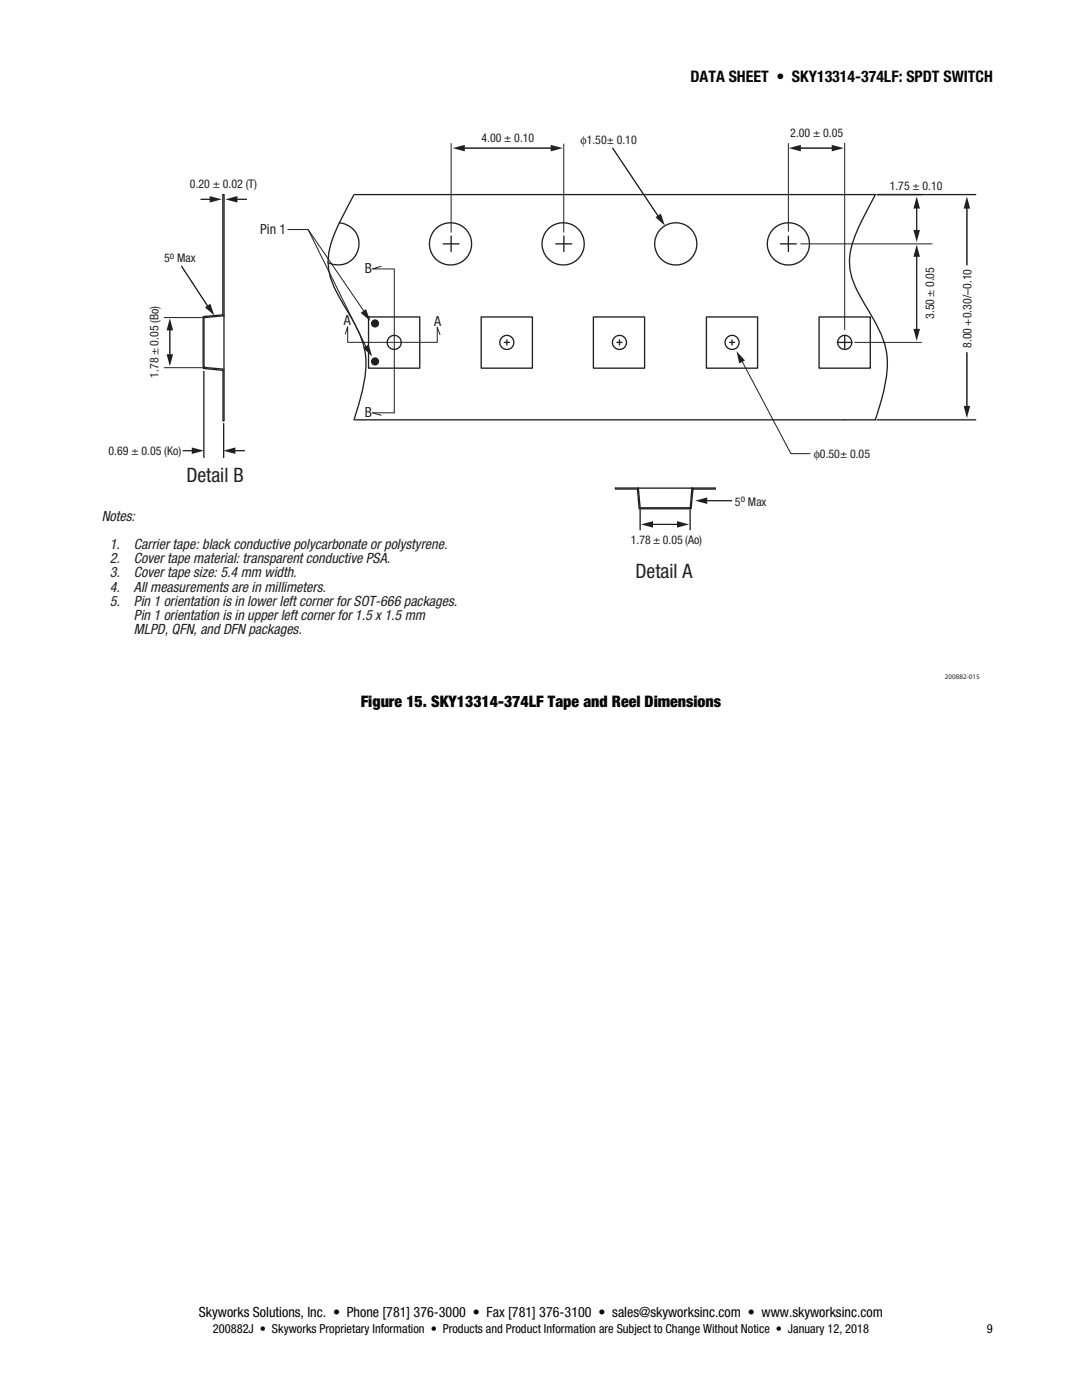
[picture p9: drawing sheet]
<svg xmlns="http://www.w3.org/2000/svg" width="216mm" height="279mm" viewBox="0 0 216 279" stroke-linecap="round" stroke-linejoin="round" font-family="sans-serif">
<defs><g id="words">
<g font-size="4" fill="#231f20">
<text x="37.2" y="96.2">Detail B</text>
<text x="126.8" y="115.3">Detail A</text>
</g>
<g font-size="3.2">
<text x="137.8" y="16.4">DATA SHEET • SKY13314-374LF: SPDT SWITCH</text>
<text x="72" y="141.1">Figure 15. SKY13314-374LF Tape and Reel Dimensions</text>
</g>
<g font-size="2.8" fill="#231f20">
<text x="51.9" y="46.7">Pin 1</text>
<text x="72.8" y="54.5">B</text>
<text x="68.6" y="64.9">A</text>
<text x="86.6" y="65">A</text>
<text x="72.8" y="83.2">B</text>
<text x="20.3" y="104">Notes:</text>
<text x="21.9" y="109.6">1.</text>
<text x="21.9" y="112.4">2.</text>
<text x="26.7" y="109.6">Carrier tape: black conductive polycarbonate or polystyrene.</text>
<text x="26.7" y="112.4">Cover tape material: transparent conductive PSA.</text>
<text x="21.9" y="115.2">3.</text>
<text x="21.9" y="118.1">4.</text>
<text x="26.7" y="115.2">Cover tape size: 5.4 mm width.</text>
<text x="26.7" y="118.1">All measurements are in millimeters.</text>
<text x="21.9" y="120.9">5.</text>
<text x="26.7" y="120.9">Pin 1 orientation is in lower left corner for SOT-666 packages.</text>
<text x="26.7" y="123.7">Pin 1 orientation is in upper left corner for 1.5 x 1.5 mm</text>
<text x="26.7" y="126.5">MLPD, QFN, and DFN packages.</text>
</g>
<text font-size="2.8" x="39.7" y="262.8">Skyworks Solutions, Inc. • Phone [781] 376-3000 • Fax [781] 376-3100 • sales@skyworksinc.com • www.skyworksinc.com</text>
<g font-size="2.5">
<text x="42.5" y="266.1">200882J • Skyworks Proprietary Information • Products and Product Information are Subject to Change Without Notice • January 12, 2018</text>
<text x="196.9" y="266.1">9</text>
</g>
<g font-size="2.4" fill="#231f20">
<text x="96.1" y="28.4">4.00 ± 0.10</text>
<text x="115.8" y="28.7">ϕ1.50± 0.10</text>
<text x="157.7" y="27.4">2.00 ± 0.05</text>
<text x="37.9" y="37.5">0.20 ± 0.02 (T)</text>
<text x="177.5" y="37.8">1.75 ± 0.10</text>
<text x="32.8" y="52.4">5 Max</text>
<text x="186.4" y="63.7" transform="rotate(-90 186.4 63.7)">3.50 ± 0.05</text>
<text x="193.8" y="69.4" transform="rotate(-90 193.8 69.4)">8.00 +0.30/–0.10</text>
<text x="31.6" y="75.4" transform="rotate(-90 31.6 75.4)">1.78 ± 0.05 (Bo)</text>
<text x="21.7" y="90.8">0.69 ± 0.05 (Ko)</text>
<text x="162.4" y="91.4">ϕ0.50± 0.05</text>
<text x="146.7" y="100.9">5 Max</text>
<text x="125.9" y="108.5">1.78 ± 0.05 (Ao)</text>
</g>
<g font-size="2" fill="#231f20">
<text x="33.9" y="51.7">o</text>
<text x="147.8" y="100.3">o</text>
</g>
<text font-size="1.4" fill="#231f20" x="188.6" y="135.5">200882-015</text>
</g></defs>
<g fill="none" stroke="#231f20" stroke-width=".26">
<path d="M44.5 38.8v24M44.5 38.8h.2v45.2h-.2v-10M70.6 38.8l-2.8 5.5a16.4 16.4 0 0 0-2.3 9.2 19 19 0 0 0 3.1 7.4 24.9 24.9 0 0 1 4.3 9.9 24.5 24.5 0 0 1-1.3 10l-1 3M70.8 38.8h103.9M168.5 38.9h.1M174.7 38.8l-2.9 5.5a16.4 16.4 0 0 0-2.2 9.2 19 19 0 0 0 3 7.4 24.8 24.8 0 0 1 4.4 9.9 24.5 24.5 0 0 1-1.4 10l-.9 3M175 38.8h8.9M175 38.8h19.7M67.7 44.5a4.2 4.2 0 0 1 3.8 5.3 4.2 4.2 0 0 1-6.1 2.6M88.4 48.7h3.2M90 47.1v3.1M110.9 48.7h3.2"/>
<path d="M112.5 47.1v3.1M155.7 48.7h3.2M157.3 47.1v3.1M40.6 73.5l3.8 .4M40.7 74.1v17.2M40.7 63.4v10v-.2M40.7 73.3l3.9 .4M44.4 62.8l-3.9 .4 .1 10.3M44.6 63l-3.9 .4M73.7 63.2v.1M100.6 68.3h1M101.1 67.8v1.1"/>
<path d="M123.1 68.3h1M123.6 67.8v1.1M145.6 68.3h1M146.1 67.8v1.1M167 68.3h3M168.5 66.9v2.6M44.6 84.5v6.8M70.8 83.8h103.9M122.8 97.6h4.4M127.2 97.6l.3 3.9M127.4 97.4h-4.6v.1M127.4 97.4h10.7"/>
<path d="M127.4 97.4l.3 3.9M138.1 97.4h4.6v.1M138.1 97.4l-.4 3.9M138.3 97.6l-.4 3.9M142.7 97.6h-4.5M174.7 83.8h.1M175 83.8h19.7M127.5 101.5h10.4M127.7 101.7v4M127.7 101.3l.1 .1M127.8 101.3h9.9M137.7 101.7v4"/>
<path d="M137.7 101.3v.1"/>
<circle cx="89.9" cy="48.7" r="4.2"/>
<circle cx="112.4" cy="48.7" r="4.2"/>
<circle cx="134.8" cy="48.7" r="4.2"/>
<circle cx="157.3" cy="48.7" r="4.2"/>
<circle cx="78.7" cy="68.3" r="1.4"/>
<circle cx="101.1" cy="68.3" r="1.4"/>
<circle cx="123.6" cy="68.3" r="1.4"/>
<circle cx="146.1" cy="68.3" r="1.4"/>
<circle cx="168.6" cy="68.3" r="1.4"/>
</g>
<path d="M90 28.6v17.8M112.5 28.7v17.7M157.3 28.6v17.6M168.5 28.5v37.3M159.8 48.7h26.2M32.8 73.4h7.5M32.8 63.4h7.5M147.5 70.9l10.3 19.6h3.8M170.6 68.3h13.3" fill="none" stroke="#231f20" stroke-width=".2"/>
<path d="M90.3 29.6l2.4-.7v1.3z" fill="#231f20"/>
<path d="M92.5 29.6h18" fill="none" stroke="#231f20" stroke-width=".2"/>
<path d="M109.9 28.9l2.4 .7-2.4 .6z" fill="#231f20"/>
<path d="M76.1 53.1l-1.8 .6h4.4v28.7h-4.4l1.8 .5M68.9 66.7l.5-1.5v3.1M69.5 68.3h17.7M87.8 66.8l-.6-1.5v3" fill="none" stroke="#231f20" stroke-width=".2"/>
<path d="M157.4 29.6l2.4-.7v1.3z" fill="#231f20"/>
<path d="M159 29.6h7.5" fill="none" stroke="#231f20" stroke-width=".2"/>
<g fill="#231f20">
<path d="M166 28.9l2.4 .7-2.4 .6z"/>
<path d="M182.3 45.9h1.3l-.7 2.4z"/>
</g>
<path d="M182.9 40.5v6.2" fill="none" stroke="#231f20" stroke-width=".2"/>
<g fill="#231f20">
<path d="M182.9 39.2l.7 2.4h-1.3z"/>
<path d="M33.2 70.7h1.3l-.6 2.4z"/>
</g>
<path d="M33.9 64.8v6.2" fill="none" stroke="#231f20" stroke-width=".2"/>
<g fill="#231f20">
<path d="M33.9 63.5l.6 2.4h-1.3z"/>
<path d="M182.3 65.6h1.3l-.7 2.5z"/>
</g>
<path d="M182.9 50.2v15.9" fill="none" stroke="#231f20" stroke-width=".2"/>
<g fill="#231f20">
<path d="M182.9 48.8l.7 2.5h-1.3z"/>
<path d="M192.3 81h1.3l-.7 2.4z"/>
</g>
<path d="M192.9 40.5v12.4M192.9 70.3v11.5" fill="none" stroke="#231f20" stroke-width=".2"/>
<g fill="#231f20">
<path d="M192.9 39.2l.7 2.4h-1.3z"/>
<path d="M45 39.8l2.4-.7v1.3z"/>
</g>
<path d="M46.6 39.8h2.7" fill="none" stroke="#231f20" stroke-width=".2"/>
<path d="M138.7 99.9l2.4-.6v1.3z" fill="#231f20"/>
<path d="M40 39.8h2.7M140.3 99.9h5.8" fill="none" stroke="#231f20" stroke-width=".2"/>
<g fill="#231f20">
<path d="M41.8 39.1l2.5 .7-2.5 .6z"/>
<path d="M44.6 89.9l2.4-.6v1.3z"/>
</g>
<path d="M36.5 89.9h2.6M46.2 89.9h2.7" fill="none" stroke="#231f20" stroke-width=".2"/>
<g fill="#231f20">
<path d="M38.3 89.3l2.4 .6-2.4 .7z"/>
<path d="M127.9 104.7l2.4-.7v1.3z"/>
</g>
<path d="M129.8 104.6h6.2" fill="none" stroke="#231f20" stroke-width=".2"/>
<g fill="#231f20">
<path d="M135.1 104l2.4 .7-2.4 .6z"/>
<path d="M122.2 29.6l9.4 14z"/>
</g>
<path d="M122.2 29.6l9.4 14" fill="none" stroke="#231f20" stroke-width=".2"/>
<g fill="#231f20">
<path d="M130.8 43.4l1.1-.8 .8 2.4z"/>
<path d="M36.2 53.1l5.6 8.5z"/>
</g>
<path d="M36.2 53.1l5.6 8.5" fill="none" stroke="#231f20" stroke-width=".2"/>
<g fill="#231f20">
<path d="M40.9 61.3l1.1-.7 .8 2.4z"/>
<path d="M147 70.1l1.7 1.8-1.2 .6z"/>
<path d="M72 62.4l1-.7 .9 2.4z"/>
<path d="M72.4 69.4l1.2-.7 .7 2.5z"/>
</g>
<path d="M73.5 63.3h10.3v10.2h-10.3zM96 63.3h10.2v10.2h-10.2zM118.4 63.3h10.2v10.2h-10.2zM141 63.3h10.2v10.2h-10.2zM163.4 63.3h10.3v10.2h-10.3z" fill="none" stroke="#231f20" stroke-width=".26"/>
<g fill="#231f20">
<circle cx="74.8" cy="64.6" r=".82"/>
<circle cx="74.8" cy="72.1" r=".82"/>
</g>
<path d="M57.4 45.8h4.1l11.8 17.3M61.5 45.8l12.2 24.6" fill="none" stroke="#231f20" stroke-width=".2"/>
<use href="#words"/>
</svg>
